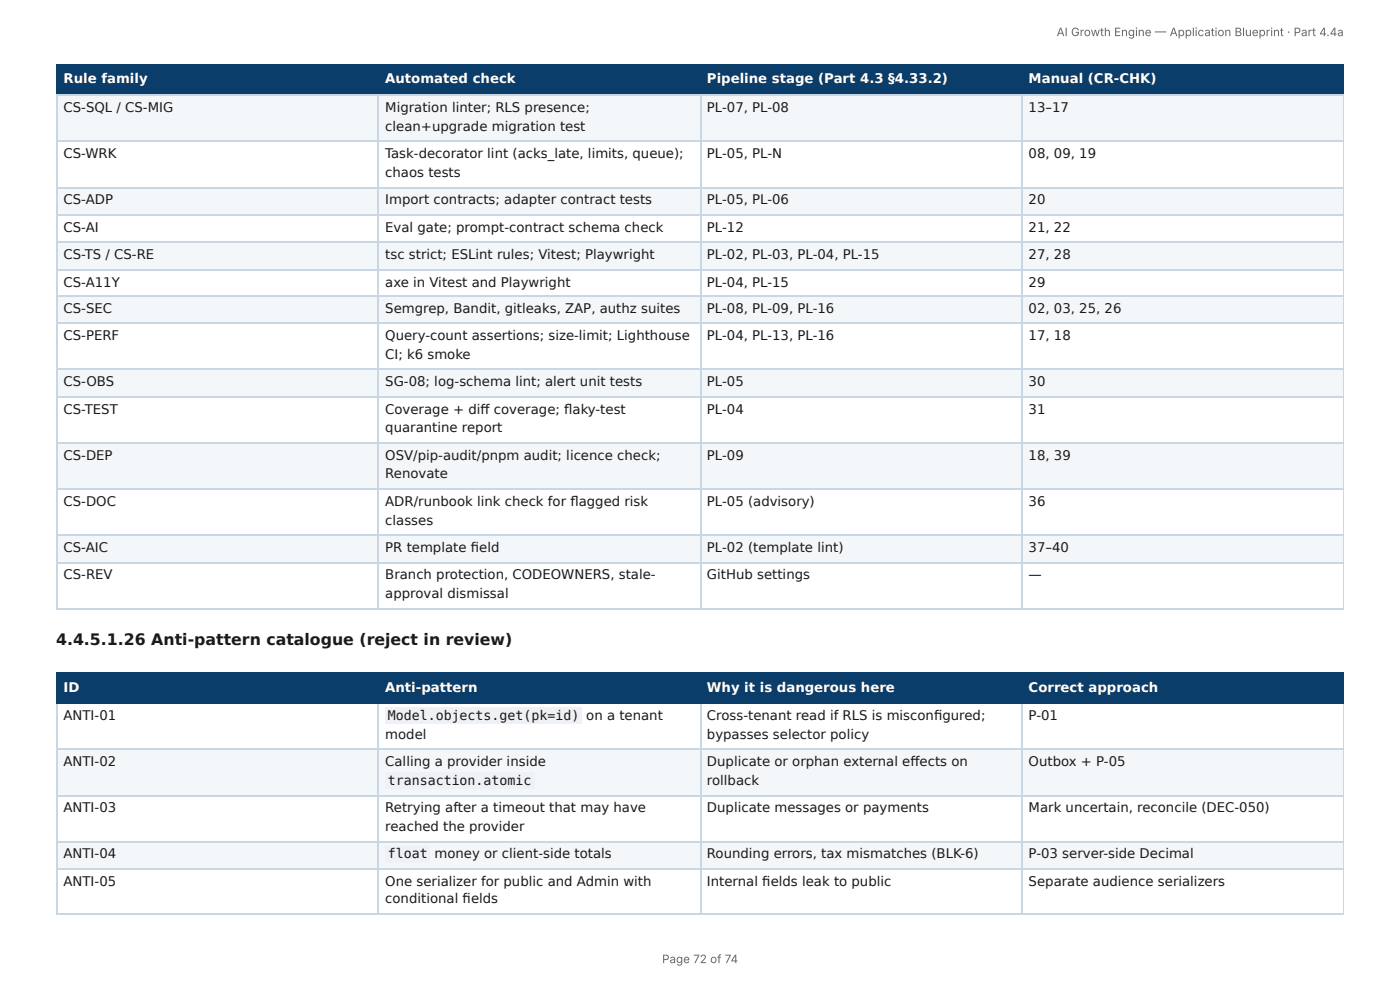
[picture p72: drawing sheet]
<svg xmlns="http://www.w3.org/2000/svg" width="297mm" height="210mm" viewBox="0 0 297 210" stroke-linecap="round" stroke-linejoin="round" font-family="sans-serif">
<defs><g id="words">
<text font-size="3.3" fill="#1a1a1a" x="11.9" y="137.1">4.4.5.1.26 Anti-pattern catalogue (reject in review)</text>
<g font-size="2.8" fill="#fff">
<text x="13.5" y="17.7">Rule family</text>
<text x="81.8" y="17.7">Automated check</text>
<text x="150.2" y="17.7">Pipeline stage (Part 4.3 §4.33.2)</text>
<text x="218.5" y="17.7">Manual (CR-CHK)</text>
<text x="13.5" y="146.8">ID</text>
<text x="81.8" y="146.8">Anti-pattern</text>
<text x="150.2" y="146.8">Why it is dangerous here</text>
<text x="218.5" y="146.8">Correct approach</text>
</g>
<g font-size="2.8" fill="#1a1a1a">
<text x="13.5" y="23.8">CS-SQL / CS-MIG</text>
<text x="81.8" y="23.8">Migration linter; RLS presence;</text>
<text x="150.2" y="23.8">PL-07, PL-08</text>
<text x="218.5" y="23.8">13–17</text>
<text x="81.8" y="27.8">clean+upgrade migration test</text>
<text x="13.5" y="33.6">CS-WRK</text>
<text x="81.8" y="33.6">Task-decorator lint (acks_late, limits, queue);</text>
<text x="150.2" y="33.6">PL-05, PL-N</text>
<text x="218.5" y="33.6">08, 09, 19</text>
<text x="81.8" y="37.6">chaos tests</text>
<text x="13.5" y="43.4">CS-ADP</text>
<text x="81.8" y="43.4">Import contracts; adapter contract tests</text>
<text x="150.2" y="43.4">PL-05, PL-06</text>
<text x="218.5" y="43.4">20</text>
<text x="13.5" y="49.2">CS-AI</text>
<text x="81.8" y="49.2">Eval gate; prompt-contract schema check</text>
<text x="150.2" y="49.2">PL-12</text>
<text x="218.5" y="49.2">21, 22</text>
<text x="13.5" y="55">CS-TS / CS-RE</text>
<text x="81.8" y="55">tsc strict; ESLint rules; Vitest; Playwright</text>
<text x="150.2" y="55">PL-02, PL-03, PL-04, PL-15</text>
<text x="218.5" y="55">27, 28</text>
<text x="13.5" y="60.9">CS-A11Y</text>
<text x="81.8" y="60.9">axe in Vitest and Playwright</text>
<text x="150.2" y="60.9">PL-04, PL-15</text>
<text x="218.5" y="60.9">29</text>
<text x="13.5" y="66.4">CS-SEC</text>
<text x="81.8" y="66.4">Semgrep, Bandit, gitleaks, ZAP, authz suites</text>
<text x="150.2" y="66.4">PL-08, PL-09, PL-16</text>
<text x="218.5" y="66.4">02, 03, 25, 26</text>
<text x="13.5" y="72.2">CS-PERF</text>
<text x="81.8" y="72.2">Query-count assertions; size-limit; Lighthouse</text>
<text x="81.8" y="76.2">CI; k6 smoke</text>
<text x="150.2" y="72.2">PL-04, PL-13, PL-16</text>
<text x="218.5" y="72.2">17, 18</text>
<text x="13.5" y="82">CS-OBS</text>
<text x="81.8" y="82">SG-08; log-schema lint; alert unit tests</text>
<text x="150.2" y="82">PL-05</text>
<text x="218.5" y="82">30</text>
<text x="13.5" y="87.8">CS-TEST</text>
<text x="81.8" y="87.8">Coverage + diff coverage; fl aky-test</text>
<text x="150.2" y="87.8">PL-04</text>
<text x="218.5" y="87.8">31</text>
<text x="81.8" y="91.8">quarantine report</text>
<text x="13.5" y="97.6">CS-DEP</text>
<text x="81.8" y="97.6">OSV/pip-audit/pnpm audit; licence check;</text>
<text x="81.8" y="101.6">Renovate</text>
<text x="150.2" y="97.6">PL-09</text>
<text x="218.5" y="97.6">18, 39</text>
<text x="13.5" y="107.4">CS-DOC</text>
<text x="81.8" y="107.4">ADR/runbook link check for fl agged risk</text>
<text x="150.2" y="107.4">PL-05 (advisory)</text>
<text x="218.5" y="107.4">36</text>
<text x="81.8" y="111.4">classes</text>
<text x="13.5" y="117.2">CS-AIC</text>
<text x="81.8" y="117.2">PR template fi eld</text>
<text x="150.2" y="117.2">PL-02 (template lint)</text>
<text x="218.5" y="117.2">37–40</text>
<text x="13.5" y="123">CS-REV</text>
<text x="81.8" y="123">Branch protection, CODEOWNERS, stale-</text>
<text x="150.2" y="123">GitHub settings</text>
<text x="218.5" y="123">—</text>
<text x="81.8" y="127">approval dismissal</text>
<text x="13.5" y="152.9">ANTI-01</text>
<text x="82.4" y="152.9">Model.objects.get(pk=id)</text>
<text x="124.5" y="152.9">on a tenant</text>
<text x="150.2" y="152.9">Cross-tenant read if RLS is misconfi gured;</text>
<text x="218.5" y="152.9">P-01</text>
<text x="81.8" y="156.9">model</text>
<text x="150.2" y="156.9">bypasses selector policy</text>
<text x="13.5" y="162.7">ANTI-02</text>
<text x="81.8" y="162.7">Calling a provider inside</text>
<text x="82.4" y="166.7">transaction.atomic</text>
<text x="150.2" y="162.7">Duplicate or orphan external eff ects on</text>
<text x="150.2" y="166.7">rollback</text>
<text x="218.5" y="162.7">Outbox + P-05</text>
<text x="13.5" y="172.5">ANTI-03</text>
<text x="81.8" y="172.5">Retrying after a timeout that may have</text>
<text x="150.2" y="172.5">Duplicate messages or payments</text>
<text x="218.5" y="172.5">Mark uncertain, reconcile (DEC-050)</text>
<text x="81.8" y="176.5">reached the provider</text>
<text x="13.5" y="182.3">ANTI-04</text>
<text x="82.4" y="182.3">float</text>
<text x="92.3" y="182.3">money or client-side totals</text>
<text x="150.2" y="182.3">Rounding errors, tax mismatches (BLK-6)</text>
<text x="218.5" y="182.3">P-03 server-side Decimal</text>
<text x="13.5" y="188.1">ANTI-05</text>
<text x="81.8" y="188.1">One serializer for public and Admin with</text>
<text x="81.8" y="191.8">conditional fi elds</text>
<text x="150.2" y="188.1">Internal fi elds leak to public</text>
<text x="218.5" y="188.1">Separate audience serializers</text>
</g>
<g font-size="2.5" fill="#666">
<text x="224.4" y="7.7">AI Growth Engine — Application Blueprint · Part 4.4a</text>
<text x="140.6" y="204.5">Page 72 of 74</text>
</g>
</g></defs>
<g fill="#0b3d6b">
<path d="M12.2 14h68.2v6.1h-68.2z"/>
<path d="M80.4 14h68.3v6.1h-68.3z"/>
<path d="M148.7 14h68.3v6.1h-68.3z"/>
<path d="M217 14h68.4v6.1h-68.4z"/>
</g>
<g fill="#f4f7fa">
<path d="M12.2 20.1h68.2v9.8h-68.2z"/>
<path d="M80.4 20.1h68.3v9.8h-68.3z"/>
<path d="M148.7 20.1h68.3v9.8h-68.3z"/>
<path d="M217 20.1h68.4v9.8h-68.4z"/>
<path d="M12.2 39.7h68.2v5.8h-68.2z"/>
<path d="M80.4 39.7h68.3v5.8h-68.3z"/>
<path d="M148.7 39.7h68.3v5.8h-68.3z"/>
<path d="M217 39.7h68.4v5.8h-68.4z"/>
<path d="M12.2 51.3h68.2v5.8h-68.2z"/>
<path d="M80.4 51.3h68.3v5.8h-68.3z"/>
<path d="M148.7 51.3h68.3v5.8h-68.3z"/>
<path d="M217 51.3h68.4v5.8h-68.4z"/>
<path d="M12.2 63h68.2v5.8h-68.2z"/>
<path d="M80.4 63h68.3v5.8h-68.3z"/>
<path d="M148.7 63h68.3v5.8h-68.3z"/>
<path d="M217 63h68.4v5.8h-68.4z"/>
<path d="M12.2 78.6h68.2v5.8h-68.2z"/>
<path d="M80.4 78.6h68.3v5.8h-68.3z"/>
<path d="M148.7 78.6h68.3v5.8h-68.3z"/>
<path d="M217 78.6h68.4v5.8h-68.4z"/>
<path d="M12.2 94.2h68.2v9.5h-68.2z"/>
<path d="M80.4 94.2h68.3v9.5h-68.3z"/>
<path d="M148.7 94.2h68.3v9.5h-68.3z"/>
<path d="M217 94.2h68.4v9.5h-68.4z"/>
<path d="M12.2 113.5h68.2v5.8h-68.2z"/>
<path d="M80.4 113.5h68.3v5.8h-68.3z"/>
<path d="M148.7 113.5h68.3v5.8h-68.3z"/>
<path d="M217 113.5h68.4v5.8h-68.4z"/>
</g>
<path d="M11.9 13.9h273.5M12 13.8v6.6M80.3 13.8v6.6M148.8 13.8v6.6M217.1 13.8v6.6M11.9 20.2h273.5" fill="none" stroke="#0b3d6b" stroke-width=".26"/>
<path d="M285.3 13.8v6.6" fill="none" stroke="#0b3d6b" stroke-width=".21"/>
<g fill="none" stroke="#c9d6e3" stroke-width=".26">
<path d="M11.9 20.2h273.5M11.9 30h273.5M11.9 39.8h273.5M12 20.4v109M80.3 20.4v109M148.8 20.4v109M217.1 20.4v109M11.9 45.6h273.5M11.9 51.5h273.5M11.9 57.3h273.5M11.9 62.8h273.5M11.9 68.7h273.5"/>
<path d="M11.9 78.4h273.5M11.9 84.3h273.5M11.9 94.1h273.5M11.9 103.8h273.5M11.9 113.6h273.5M11.9 119.5h273.5M11.9 129.2h273.5"/>
</g>
<path d="M285.3 20.4v109" fill="none" stroke="#c9d6e3" stroke-width=".21"/>
<g fill="#0b3d6b">
<path d="M12.2 143.1h68.2v6.1h-68.2z"/>
<path d="M80.4 143.1h68.3v6.1h-68.3z"/>
<path d="M148.7 143.1h68.3v6.1h-68.3z"/>
<path d="M217 143.1h68.4v6.1h-68.4z"/>
</g>
<g fill="#f4f7fa">
<path d="M12.2 159h68.2v9.8h-68.2z"/>
<path d="M80.4 159h68.3v9.8h-68.3z"/>
<path d="M148.7 159h68.3v9.8h-68.3z"/>
<path d="M217 159h68.4v9.8h-68.4z"/>
<path d="M12.2 178.6h68.2v5.8h-68.2z"/>
<path d="M80.4 178.6h68.3v5.8h-68.3z"/>
<path d="M148.7 178.6h68.3v5.8h-68.3z"/>
<path d="M217 178.6h68.4v5.8h-68.4z"/>
</g>
<path d="M11.9 143h273.5M11.9 149.4h273.5M12 142.9v6.6M80.3 142.9v6.6M148.8 142.9v6.6M217.1 142.9v6.6" fill="none" stroke="#0b3d6b" stroke-width=".26"/>
<path d="M285.3 142.9v6.6" fill="none" stroke="#0b3d6b" stroke-width=".21"/>
<path d="M11.9 159.1h273.5M12 149.5v44.7M80.3 149.5v44.7M148.8 149.5v44.7M217.1 149.5v44.7M11.9 168.9h273.5M11.9 178.7h273.5M11.9 184.5h273.5M11.9 194.1h273.5" fill="none" stroke="#c9d6e3" stroke-width=".26"/>
<path d="M285.3 149.5v44.7" fill="none" stroke="#c9d6e3" stroke-width=".21"/>
<g fill="#eef2f6">
<path d="M81.8 150.3h41.8v3.4h-41.8z"/>
<path d="M81.8 164h31.7v3.5h-31.7z"/>
<path d="M81.8 179.7h9.5v3.4h-9.5z"/>
</g>
<use href="#words"/>
</svg>
